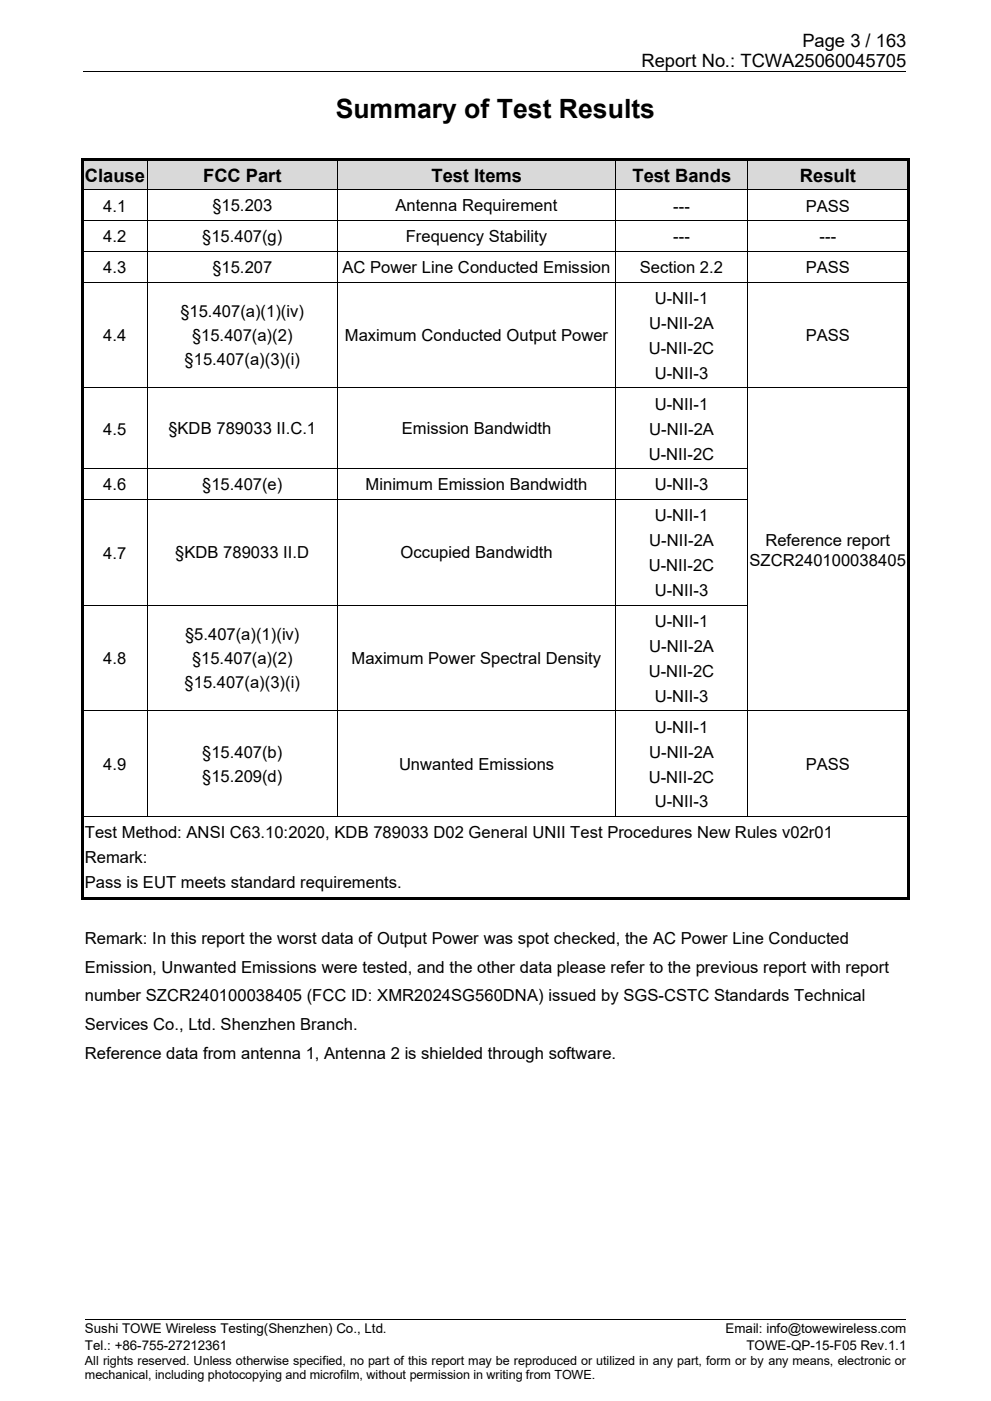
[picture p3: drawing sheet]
<svg xmlns="http://www.w3.org/2000/svg" width="210mm" height="297mm" viewBox="0 0 210 297" stroke-linecap="round" stroke-linejoin="round" font-family="sans-serif">
<defs><g id="words">
<text font-size="5.6" x="71.1" y="24.9">Summary of Test Results</text>
<g font-size="3.9">
<text x="170" y="9.9">Page 3 / 163</text>
<text x="136" y="14.1">Report No.: TCWA25060045705</text>
<text x="18" y="38.5">Clause</text>
<text x="43.1" y="38.5">FCC Part</text>
<text x="91.4" y="38.5">Test Items</text>
<text x="134" y="38.5">Test Bands</text>
<text x="169.5" y="38.5">Result</text>
</g>
<g font-size="3.5">
<text x="21.9" y="44.8">4.1</text>
<text x="45" y="44.8">§15.203</text>
<text x="83.8" y="44.8">Antenna Requirement</text>
<text x="142.7" y="44.8">---</text>
<text x="170.8" y="44.8">PASS</text>
<text x="21.9" y="51.4">4.2</text>
<text x="42.8" y="51.3">§15.407(g)</text>
<text x="86" y="51.3">Frequency Stability</text>
<text x="142.7" y="51.4">---</text>
<text x="173.7" y="51.4">---</text>
<text x="21.9" y="57.9">4.3</text>
<text x="45" y="57.8">§15.207</text>
<text x="72.6" y="57.8">AC Power Line Conducted Emission</text>
<text x="135.6" y="57.9">Section 2.2</text>
<text x="170.8" y="57.9">PASS</text>
<text x="138.8" y="64.4">U-NII-1</text>
<text x="38.2" y="67.1">§15.407(a)(1)(iv)</text>
<text x="137.6" y="69.7">U-NII-2A</text>
<text x="21.9" y="72.4">4.4</text>
<text x="39.1" y="77.4">§15.407(a)(3)(i)</text>
<text x="40.7" y="72.3">§15.407(a)(2)</text>
<text x="73.1" y="72.3">Maximum Conducted Output Power</text>
<text x="137.5" y="75">U-NII-2C</text>
<text x="170.8" y="72.4">PASS</text>
<text x="138.8" y="80.3">U-NII-3</text>
<text x="138.8" y="86.8">U-NII-1</text>
<text x="21.9" y="92.1">4.5</text>
<text x="35.7" y="92.1">§KDB 789033 II.C.1</text>
<text x="85.1" y="92.1">Emission Bandwidth</text>
<text x="137.6" y="92.1">U-NII-2A</text>
<text x="137.5" y="97.4">U-NII-2C</text>
<text x="21.9" y="103.9">4.6</text>
<text x="42.8" y="103.9">§15.407(e)</text>
<text x="77.5" y="103.9">Minimum Emission Bandwidth</text>
<text x="138.8" y="103.9">U-NII-3</text>
<text x="138.8" y="110.5">U-NII-1</text>
<text x="21.9" y="118.4">4.7</text>
<text x="37.1" y="118.3">§KDB 789033 II.D</text>
<text x="84.9" y="118.3">Occupied Bandwidth</text>
<text x="137.6" y="115.8">U-NII-2A</text>
<text x="158.9" y="119.9">SZCR240100038405</text>
<text x="162.2" y="115.7">Reference report</text>
<text x="137.5" y="121">U-NII-2C</text>
<text x="138.8" y="126.3">U-NII-3</text>
<text x="39.2" y="135.6">§5.407(a)(1)(iv)</text>
<text x="138.8" y="132.9">U-NII-1</text>
<text x="21.9" y="140.8">4.8</text>
<text x="40.7" y="140.7">§15.407(a)(2)</text>
<text x="74.5" y="140.7">Maximum Power Spectral Density</text>
<text x="137.5" y="143.5">U-NII-2C</text>
<text x="137.6" y="138.2">U-NII-2A</text>
<text x="39.1" y="145.9">§15.407(a)(3)(i)</text>
<text x="138.8" y="148.7">U-NII-3</text>
<text x="138.8" y="155.3">U-NII-1</text>
<text x="42.8" y="160.6">§15.407(b)</text>
<text x="137.6" y="160.6">U-NII-2A</text>
<text x="21.9" y="163.2">4.9</text>
<text x="42.8" y="165.7">§15.209(d)</text>
<text x="84.6" y="163.1">Unwanted Emissions</text>
<text x="137.5" y="165.8">U-NII-2C</text>
<text x="170.8" y="163.2">PASS</text>
<text x="138.8" y="171.1">U-NII-3</text>
<text x="18" y="177.7">Test Method: ANSI C63.10:2020, KDB 789033 D02 General UNII Test Procedures New Rules v02r01</text>
<text x="18" y="183">Remark:</text>
<text x="18" y="188.3">Pass is EUT meets standard requirements.</text>
<text x="18" y="200">Remark: In this report the worst data of Output Power was spot checked, the AC Power Line Conducted</text>
<text x="18" y="206.1">Emission, Unwanted Emissions were tested, and the other data please refer to the previous report with report</text>
<text x="18" y="212.2">number SZCR240100038405 (FCC ID: XMR2024SG560DNA) issued by SGS-CSTC Standards Technical</text>
<text x="18" y="218.3">Services Co., Ltd. Shenzhen Branch.</text>
<text x="18" y="224.4">Reference data from antenna 1, Antenna 2 is shielded through software.</text>
</g>
<g font-size="2.8">
<text x="18" y="282.6">Sushi TOWE Wireless Testing(Shenzhen) Co., Ltd.</text>
<text x="18" y="286.2">Tel.: +86-755-27212361</text>
<text x="153.7" y="282.5">Email: info@towewireless.com</text>
<text x="158.2" y="286.2">TOWE-QP-15-F05 Rev.1.1</text>
</g>
<g font-size="2.7">
<text x="18" y="289.3">All rights reserved. Unless otherwise specified, no part of this report may be reproduced or utilized in any part, form or by any means, electronic or</text>
<text x="18" y="292.4">mechanical, including photocopying and microfilm, without permission in writing from TOWE.</text>
</g>
</g></defs>
<path d="M17.7 15.1h174.3M18 279.6h90M108.2 279.6h37.3M145.7 279.6h46.3" fill="none" stroke="#000" stroke-width=".21"/>
<g fill="#000">
<path d="M55.3 15h.1v.2h-.1z" fill-rule="evenodd"/>
<path d="M108 279.5h.2v.2h-.2z" fill-rule="evenodd"/>
<path d="M145.5 279.5h.2v.2h-.2z" fill-rule="evenodd"/>
</g>
<g fill="#d9d9d9">
<path d="M17.8 34.1h13.4v6h-13.4z" fill-rule="evenodd"/>
<path d="M18 34.9h12.7v4.5h-12.7z" fill-rule="evenodd"/>
<path d="M31.3 34.1h40.1v6h-40.1z" fill-rule="evenodd"/>
<path d="M31.8 34.9h39.2v4.5h-39.2z" fill-rule="evenodd"/>
<path d="M71.6 34.1h58.9v6h-58.9z" fill-rule="evenodd"/>
<path d="M72 34.9h58.1v4.5h-58.1z" fill-rule="evenodd"/>
<path d="M130.6 34.1h27.7v6h-27.7z" fill-rule="evenodd"/>
<path d="M131 34.9h26.9v4.5h-26.9z" fill-rule="evenodd"/>
<path d="M158.5 34.1h33.8v6h-33.8z" fill-rule="evenodd"/>
<path d="M158.9 34.9h33.2v4.5h-33.2z" fill-rule="evenodd"/>
</g>
<g fill="#000">
<path d="M17.2 33.6h.5v.6h-.5z" fill-rule="evenodd"/>
<path d="M17.2 33.6h.5v.5h-.5z" fill-rule="evenodd"/>
<path d="M17.7 33.6h13.5v.5h-13.5z" fill-rule="evenodd"/>
</g>
<path d="M17.7 34.1h13.5" fill="none" stroke="#d9d9d9" stroke-width=".21"/>
<path d="M31.3 34.1l.4 .1z" fill-rule="evenodd" fill="#d9d9d9"/>
<g fill="#000">
<path d="M31.2 34.1l.1 .1z" fill-rule="evenodd"/>
<path d="M31.2 33.6h.5v.5h-.5z" fill-rule="evenodd"/>
<path d="M31.7 33.6h39.7v.5h-39.7z" fill-rule="evenodd"/>
</g>
<path d="M31.7 34.1h39.7" fill="none" stroke="#d9d9d9" stroke-width=".21"/>
<path d="M71.6 34.1l.3 .1z" fill-rule="evenodd" fill="#d9d9d9"/>
<g fill="#000">
<path d="M71.4 34.1l.2 .1z" fill-rule="evenodd"/>
<path d="M71.4 33.6h.5v.5h-.5z" fill-rule="evenodd"/>
<path d="M71.9 33.6h58.6v.5h-58.6z" fill-rule="evenodd"/>
</g>
<path d="M71.9 34.1h58.6" fill="none" stroke="#d9d9d9" stroke-width=".21"/>
<path d="M130.6 34.1l.4 .1z" fill-rule="evenodd" fill="#d9d9d9"/>
<g fill="#000">
<path d="M130.5 34.1l.1 .1z" fill-rule="evenodd"/>
<path d="M130.5 33.6h.5v.5h-.5z" fill-rule="evenodd"/>
<path d="M131 33.6h27.3v.5h-27.3z" fill-rule="evenodd"/>
</g>
<path d="M131 34.1h27.3" fill="none" stroke="#d9d9d9" stroke-width=".21"/>
<path d="M158.4 34.1l.4 .1z" fill-rule="evenodd" fill="#d9d9d9"/>
<g fill="#000">
<path d="M158.3 34.1l.1 .1z" fill-rule="evenodd"/>
<path d="M158.3 33.6h.5v.5h-.5z" fill-rule="evenodd"/>
<path d="M158.8 33.6h33.5v.5h-33.5z" fill-rule="evenodd"/>
<path d="M192.3 33.6h.5v.6h-.5z" fill-rule="evenodd"/>
<path d="M192.3 33.6h.5v.5h-.5z" fill-rule="evenodd"/>
<path d="M17.2 34.2h.5v5.9h-.5z" fill-rule="evenodd"/>
<path d="M17.2 40.1h.5v.2h-.5z" fill-rule="evenodd"/>
<path d="M17.2 40.3h.5v6.4h-.5z" fill-rule="evenodd"/>
<path d="M17.2 46.7h.5v.1h-.5z" fill-rule="evenodd"/>
<path d="M17.2 46.8h.5v6.4h-.5z" fill-rule="evenodd"/>
<path d="M17.2 53.2h.5v.1h-.5z" fill-rule="evenodd"/>
<path d="M17.2 53.3h.5v6.4h-.5z" fill-rule="evenodd"/>
<path d="M17.2 59.7h.5v.2h-.5z" fill-rule="evenodd"/>
<path d="M31.2 40.1h.1v.2h-.1z" fill-rule="evenodd"/>
<path d="M31.2 46.7h.1v.1h-.1z" fill-rule="evenodd"/>
<path d="M31.2 53.2h.1v.1h-.1z" fill-rule="evenodd"/>
<path d="M31.2 59.7h.1v.2h-.1z" fill-rule="evenodd"/>
<path d="M71.4 40.1h.2v.2h-.2z" fill-rule="evenodd"/>
<path d="M71.4 46.7h.2v.1h-.2z" fill-rule="evenodd"/>
<path d="M71.4 53.2h.2v.1h-.2z" fill-rule="evenodd"/>
<path d="M71.4 59.7h.2v.2h-.2z" fill-rule="evenodd"/>
<path d="M130.5 40.1h.1v.2h-.1z" fill-rule="evenodd"/>
<path d="M130.5 46.7h.1v.1h-.1z" fill-rule="evenodd"/>
<path d="M130.5 53.2h.1v.1h-.1z" fill-rule="evenodd"/>
<path d="M130.5 59.7h.1v.2h-.1z" fill-rule="evenodd"/>
<path d="M158.3 40.1h.1v.2h-.1z" fill-rule="evenodd"/>
<path d="M158.3 46.7h.1v.1h-.1z" fill-rule="evenodd"/>
<path d="M158.3 53.2h.1v.1h-.1z" fill-rule="evenodd"/>
<path d="M158.3 59.7h.1v.2h-.1z" fill-rule="evenodd"/>
<path d="M192.3 34.2h.5v5.9h-.5z" fill-rule="evenodd"/>
<path d="M192.3 40.1h.5v.2h-.5z" fill-rule="evenodd"/>
<path d="M192.3 40.3h.5v6.4h-.5z" fill-rule="evenodd"/>
<path d="M192.3 46.7h.5v.1h-.5z" fill-rule="evenodd"/>
<path d="M192.3 46.8h.5v6.4h-.5z" fill-rule="evenodd"/>
<path d="M192.3 53.2h.5v.1h-.5z" fill-rule="evenodd"/>
<path d="M192.3 53.3h.5v6.4h-.5z" fill-rule="evenodd"/>
<path d="M192.3 59.7h.5v.2h-.5z" fill-rule="evenodd"/>
<path d="M17.2 59.9h.5v22.2h-.5z" fill-rule="evenodd"/>
<path d="M17.2 82.1h.5v.2h-.5z" fill-rule="evenodd"/>
<path d="M17.2 82.3h.5v16.9h-.5z" fill-rule="evenodd"/>
<path d="M17.2 99.2h.5v.2h-.5z" fill-rule="evenodd"/>
<path d="M31.2 82.1h.1v.2h-.1z" fill-rule="evenodd"/>
<path d="M31.2 99.2h.1v.2h-.1z" fill-rule="evenodd"/>
<path d="M71.4 82.1h.2v.2h-.2z" fill-rule="evenodd"/>
<path d="M71.4 99.2h.2v.2h-.2z" fill-rule="evenodd"/>
<path d="M130.5 82.1h.1v.2h-.1z" fill-rule="evenodd"/>
<path d="M130.5 99.2h.1v.2h-.1z" fill-rule="evenodd"/>
<path d="M158.3 82.1h.1v.2h-.1z" fill-rule="evenodd"/>
<path d="M158.3 99.2h.1v.2h-.1z" fill-rule="evenodd"/>
<path d="M192.3 59.9h.5v22.2h-.5z" fill-rule="evenodd"/>
<path d="M192.3 82.1h.5v.2h-.5z" fill-rule="evenodd"/>
<path d="M192.3 82.3h.5v16.9h-.5z" fill-rule="evenodd"/>
<path d="M192.3 99.2h.5v.2h-.5z" fill-rule="evenodd"/>
<path d="M17.2 99.4h.5v6.4h-.5z" fill-rule="evenodd"/>
<path d="M17.2 105.8h.5v.1h-.5z" fill-rule="evenodd"/>
<path d="M31.2 105.8h.1v.1h-.1z" fill-rule="evenodd"/>
<path d="M71.4 105.8h.2v.1h-.2z" fill-rule="evenodd"/>
<path d="M130.5 105.8h.1v.1h-.1z" fill-rule="evenodd"/>
<path d="M158.3 105.8h.1v.1h-.1z" fill-rule="evenodd"/>
<path d="M192.3 99.4h.5v6.4h-.5z" fill-rule="evenodd"/>
<path d="M192.3 105.8h.5v.1h-.5z" fill-rule="evenodd"/>
<path d="M17.2 105.9h.5v22.3h-.5z" fill-rule="evenodd"/>
<path d="M17.2 128.2h.5v.1h-.5z" fill-rule="evenodd"/>
<path d="M31.2 128.2h.1v.1h-.1z" fill-rule="evenodd"/>
<path d="M71.4 128.2h.2v.1h-.2z" fill-rule="evenodd"/>
<path d="M130.5 128.2h.1v.1h-.1z" fill-rule="evenodd"/>
<path d="M158.3 128.2h.1v.1h-.1z" fill-rule="evenodd"/>
<path d="M192.3 105.9h.5v22.3h-.5z" fill-rule="evenodd"/>
<path d="M192.3 128.2h.5v.1h-.5z" fill-rule="evenodd"/>
<path d="M17.2 128.3h.5v22.3h-.5z" fill-rule="evenodd"/>
<path d="M17.2 150.6h.5v.1h-.5z" fill-rule="evenodd"/>
<path d="M31.2 150.6h.1v.1h-.1z" fill-rule="evenodd"/>
<path d="M71.4 150.6h.2v.1h-.2z" fill-rule="evenodd"/>
<path d="M130.5 150.6h.1v.1h-.1z" fill-rule="evenodd"/>
<path d="M158.3 150.6h.1v.1h-.1z" fill-rule="evenodd"/>
<path d="M192.3 128.3h.5v22.3h-.5z" fill-rule="evenodd"/>
<path d="M192.3 150.6h.5v.1h-.5z" fill-rule="evenodd"/>
<path d="M17.2 150.7h.5v22.3h-.5z" fill-rule="evenodd"/>
<path d="M17.2 173h.5v.1h-.5z" fill-rule="evenodd"/>
<path d="M31.2 173h.1v.1h-.1z" fill-rule="evenodd"/>
<path d="M71.4 173h.2v.1h-.2z" fill-rule="evenodd"/>
<path d="M130.5 173h.1v.1h-.1z" fill-rule="evenodd"/>
<path d="M158.3 173h.1v.1h-.1z" fill-rule="evenodd"/>
<path d="M192.3 150.7h.5v22.3h-.5z" fill-rule="evenodd"/>
<path d="M192.3 173h.5v.1h-.5z" fill-rule="evenodd"/>
<path d="M17.2 173.1h.5v17h-.5z" fill-rule="evenodd"/>
<path d="M17.2 190.1h.5v.5h-.5z" fill-rule="evenodd"/>
<path d="M17.2 190.1h.5v.5h-.5z" fill-rule="evenodd"/>
<path d="M17.7 190.1h174.6v.5h-174.6z" fill-rule="evenodd"/>
<path d="M192.3 173.1h.5v17h-.5z" fill-rule="evenodd"/>
<path d="M192.3 190.1h.5v.5h-.5z" fill-rule="evenodd"/>
<path d="M192.3 190.1h.5v.5h-.5z" fill-rule="evenodd"/>
</g>
<path d="M158.8 34.1h33.5" fill="none" stroke="#d9d9d9" stroke-width=".21"/>
<g fill="none" stroke="#000" stroke-width=".21">
<path d="M31.3 34.2v5.9M71.5 34.2v5.9M130.5 34.2v5.9M158.4 34.2v5.9M17.7 40.2h13.5M17.7 46.7h13.5M17.7 53.3h13.5M17.7 59.8h13.5M31.3 40.3v6.4M31.3 46.8v6.4M31.3 53.3v6.4M31.3 59.9v22.2"/>
<path d="M31.3 40.2h40.1M31.3 46.7h40.1M31.3 53.3h40.1M31.3 59.8h40.1M71.5 40.3v6.4M71.5 46.8v6.4M71.5 53.3v6.4M71.5 59.9v22.2M71.6 40.2h58.9M71.6 46.7h58.9M71.6 53.3h58.9M71.6 59.8h58.9"/>
<path d="M130.5 40.3v6.4M130.5 46.8v6.4M130.5 53.3v6.4M130.5 59.9v22.2M130.6 40.2h27.7M130.6 46.7h27.7M130.6 53.3h27.7M130.6 59.8h27.7M158.4 40.3v6.4M158.4 46.8v6.4M158.4 53.3v6.4M158.4 59.9v22.2"/>
<path d="M158.4 40.2h33.9M158.4 46.7h33.9M158.4 53.3h33.9M158.4 59.8h33.9M17.7 82.2h13.5M17.7 99.3h13.5M31.3 82.3v16.9M31.3 99.4v6.4M31.3 82.2h40.1M31.3 99.3h40.1M71.5 82.3v16.9M71.5 99.4v6.4"/>
<path d="M71.6 82.2h58.9M71.6 99.3h58.9M130.5 82.3v16.9M130.5 99.4v6.4M130.6 82.2h27.7M130.6 99.3h27.7M158.4 82.3v16.9M158.4 99.4v6.4M158.4 82.2h33.9M17.7 105.9h13.5M31.3 105.9v22.3M31.3 105.9h40.1"/>
<path d="M71.5 105.9v22.3M71.6 105.9h58.9M130.5 105.9v22.3M130.6 105.9h27.7M158.4 105.9v22.3M17.7 128.2h13.5M31.3 128.3v22.3M31.3 128.2h40.1M71.5 128.3v22.3M71.6 128.2h58.9M130.5 128.3v22.3M130.6 128.2h27.7"/>
<path d="M158.4 128.3v22.3M17.7 150.6h13.5M31.3 150.7v22.3M31.3 150.6h40.1M71.5 150.7v22.3M71.6 150.6h58.9M130.5 150.7v22.3M130.6 150.6h27.7M158.4 150.7v22.3M158.4 150.6h33.9M17.7 173h13.5M31.3 173h40.1"/>
<path d="M71.6 173h58.9M130.6 173h27.7M158.4 173h33.9"/>
</g>
<use href="#words"/>
</svg>
